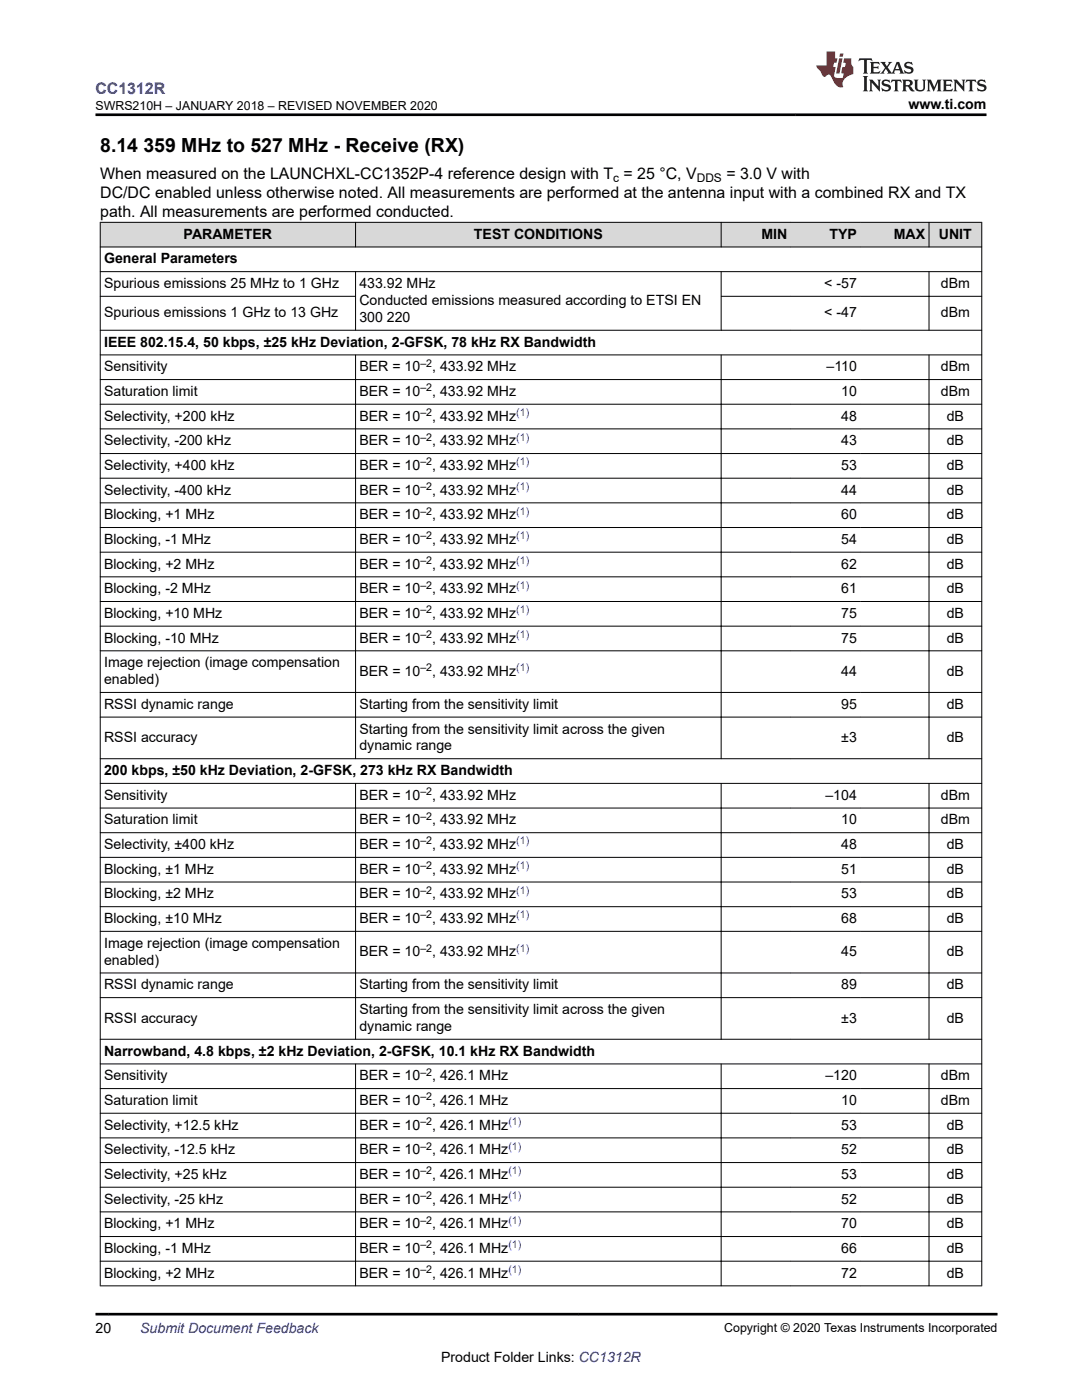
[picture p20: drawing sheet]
<svg xmlns="http://www.w3.org/2000/svg" width="216mm" height="279mm" viewBox="0 0 216 279" stroke-linecap="round" stroke-linejoin="round" font-family="sans-serif">
<defs><g id="words">
<text font-size="3.9" x="20" y="30.3">8.14 359 MHz to 527 MHz - Receive (RX)</text>
<text font-size="3.2" fill="#00f" x="19" y="18.7">CC1312R</text>
<g font-size="3.2">
<text x="20" y="35.7">When measured on the LAUNCHXL-CC1352P-4 reference design with T = 25 °C, V</text>
<text x="144.9" y="35.7">= 3.0 V with</text>
<text x="20" y="39.5">DC/DC enabled unless otherwise noted. All measurements are performed at the antenna input with a combined RX and TX</text>
<text x="20" y="43.3">path. All measurements are performed conducted.</text>
</g>
<g font-size="2.8">
<text x="181.3" y="21.8">www.ti.com</text>
<text x="36.6" y="47.6">PARAMETER</text>
<text x="94.6" y="47.6">TEST CONDITIONS</text>
<text x="151.9" y="47.6">MIN</text>
<text x="165.5" y="47.6">TYP</text>
<text x="178.3" y="47.6">MAX</text>
<text x="187.3" y="47.6">UNIT</text>
<text x="20.8" y="52.6">General Parameters</text>
<text x="20.8" y="57.5">Spurious emissions 25 MHz to 1 GHz</text>
<text x="71.7" y="57.5">433.92 MHz</text>
<text x="164.5" y="57.5">&lt; -57</text>
<text x="187.7" y="57.5">dBm</text>
<text x="20.8" y="63.3">Spurious emissions 1 GHz to 13 GHz</text>
<text x="71.7" y="60.9">Conducted emissions measured according to ETSI EN</text>
<text x="71.7" y="64.3">300 220</text>
<text x="164.5" y="63.3">&lt; -47</text>
<text x="187.7" y="63.3">dBm</text>
<text x="20.8" y="69.2">IEEE 802.15.4, 50 kbps, ±25 kHz Deviation, 2-GFSK, 78 kHz RX Bandwidth</text>
<text x="20.8" y="74.1">Sensitivity</text>
<text x="71.7" y="74.1">BER = 10</text>
<text x="86.2" y="74.1">, 433.92 MHz</text>
<text x="164.9" y="74.1">–110</text>
<text x="187.7" y="74.1">dBm</text>
<text x="20.8" y="79">Saturation limit</text>
<text x="20.8" y="83.9">Selectivity, +200 kHz</text>
<text x="71.7" y="79">BER = 10</text>
<text x="71.7" y="83.9">BER = 10</text>
<text x="86.2" y="79">, 433.92 MHz</text>
<text x="86.2" y="83.9">, 433.92 MHz</text>
<text x="167.8" y="79">10</text>
<text x="167.8" y="83.9">48</text>
<text x="187.7" y="79">dBm</text>
<text x="188.9" y="83.9">dB</text>
<text x="20.8" y="88.9">Selectivity, -200 kHz</text>
<text x="71.7" y="88.9">BER = 10</text>
<text x="86.2" y="88.9">, 433.92 MHz</text>
<text x="167.8" y="88.9">43</text>
<text x="188.9" y="88.9">dB</text>
<text x="20.8" y="93.8">Selectivity, +400 kHz</text>
<text x="71.7" y="93.8">BER = 10</text>
<text x="86.2" y="93.8">, 433.92 MHz</text>
<text x="167.8" y="93.8">53</text>
<text x="188.9" y="93.8">dB</text>
<text x="20.8" y="98.7">Selectivity, -400 kHz</text>
<text x="71.7" y="98.7">BER = 10</text>
<text x="86.2" y="98.7">, 433.92 MHz</text>
<text x="167.8" y="98.7">44</text>
<text x="188.9" y="98.7">dB</text>
<text x="20.8" y="103.6">Blocking, +1 MHz</text>
<text x="71.7" y="103.6">BER = 10</text>
<text x="86.2" y="103.6">, 433.92 MHz</text>
<text x="167.8" y="103.6">60</text>
<text x="188.9" y="103.6">dB</text>
<text x="20.8" y="108.6">Blocking, -1 MHz</text>
<text x="20.8" y="113.5">Blocking, +2 MHz</text>
<text x="71.7" y="108.6">BER = 10</text>
<text x="71.7" y="113.5">BER = 10</text>
<text x="86.2" y="108.6">, 433.92 MHz</text>
<text x="86.2" y="113.5">, 433.92 MHz</text>
<text x="167.8" y="108.6">54</text>
<text x="167.8" y="113.5">62</text>
<text x="188.9" y="108.6">dB</text>
<text x="188.9" y="113.5">dB</text>
<text x="20.8" y="118.4">Blocking, -2 MHz</text>
<text x="71.7" y="118.4">BER = 10</text>
<text x="86.2" y="118.4">, 433.92 MHz</text>
<text x="167.8" y="118.4">61</text>
<text x="188.9" y="118.4">dB</text>
<text x="20.8" y="123.3">Blocking, +10 MHz</text>
<text x="71.7" y="123.3">BER = 10</text>
<text x="86.2" y="123.3">, 433.92 MHz</text>
<text x="167.8" y="123.3">75</text>
<text x="188.9" y="123.3">dB</text>
<text x="20.8" y="128.2">Blocking, -10 MHz</text>
<text x="71.7" y="128.2">BER = 10</text>
<text x="86.2" y="128.2">, 433.92 MHz</text>
<text x="167.8" y="128.2">75</text>
<text x="188.9" y="128.2">dB</text>
<text x="20.8" y="133.2">Image rejection (image compensation</text>
<text x="20.8" y="136.5">enabled)</text>
<text x="71.7" y="134.9">BER = 10</text>
<text x="86.2" y="134.9">, 433.92 MHz</text>
<text x="167.8" y="134.9">44</text>
<text x="188.9" y="134.9">dB</text>
<text x="20.8" y="141.5">RSSI dynamic range</text>
<text x="71.7" y="141.5">Starting from the sensitivity limit</text>
<text x="167.8" y="141.5">95</text>
<text x="188.9" y="141.5">dB</text>
<text x="20.8" y="148.1">RSSI accuracy</text>
<text x="71.7" y="146.4">Starting from the sensitivity limit across the given</text>
<text x="71.7" y="149.8">dynamic range</text>
<text x="167.9" y="148.1">±3</text>
<text x="188.9" y="148.1">dB</text>
<text x="20.8" y="154.7">200 kbps, ±50 kHz Deviation, 2-GFSK, 273 kHz RX Bandwidth</text>
<text x="20.8" y="159.6">Sensitivity</text>
<text x="71.7" y="159.6">BER = 10</text>
<text x="86.2" y="159.6">, 433.92 MHz</text>
<text x="164.7" y="159.6">–104</text>
<text x="187.7" y="159.6">dBm</text>
<text x="20.8" y="164.5">Saturation limit</text>
<text x="71.7" y="164.5">BER = 10</text>
<text x="86.2" y="164.5">, 433.92 MHz</text>
<text x="167.8" y="164.5">10</text>
<text x="187.7" y="164.5">dBm</text>
<text x="20.8" y="169.5">Selectivity, ±400 kHz</text>
<text x="71.7" y="169.5">BER = 10</text>
<text x="86.2" y="169.5">, 433.92 MHz</text>
<text x="167.8" y="169.5">48</text>
<text x="188.9" y="169.5">dB</text>
<text x="20.8" y="174.4">Blocking, ±1 MHz</text>
<text x="20.8" y="179.3">Blocking, ±2 MHz</text>
<text x="71.7" y="174.4">BER = 10</text>
<text x="71.7" y="179.3">BER = 10</text>
<text x="86.2" y="174.4">, 433.92 MHz</text>
<text x="86.2" y="179.3">, 433.92 MHz</text>
<text x="167.8" y="174.4">51</text>
<text x="167.8" y="179.3">53</text>
<text x="188.9" y="174.4">dB</text>
<text x="188.9" y="179.3">dB</text>
<text x="20.8" y="184.2">Blocking, ±10 MHz</text>
<text x="71.7" y="184.2">BER = 10</text>
<text x="86.2" y="184.2">, 433.92 MHz</text>
<text x="167.8" y="184.2">68</text>
<text x="188.9" y="184.2">dB</text>
<text x="20.8" y="189.1">Image rejection (image compensation</text>
<text x="71.7" y="190.8">BER = 10</text>
<text x="86.2" y="190.8">, 433.92 MHz</text>
<text x="167.8" y="190.8">45</text>
<text x="188.9" y="190.8">dB</text>
<text x="20.8" y="192.5">enabled)</text>
<text x="20.8" y="197.5">RSSI dynamic range</text>
<text x="71.7" y="197.5">Starting from the sensitivity limit</text>
<text x="167.8" y="197.5">89</text>
<text x="188.9" y="197.5">dB</text>
<text x="71.7" y="202.4">Starting from the sensitivity limit across the given</text>
<text x="20.8" y="204.1">RSSI accuracy</text>
<text x="71.7" y="205.8">dynamic range</text>
<text x="167.9" y="204.1">±3</text>
<text x="188.9" y="204.1">dB</text>
<text x="20.8" y="210.7">Narrowband, 4.8 kbps, ±2 kHz Deviation, 2-GFSK, 10.1 kHz RX Bandwidth</text>
<text x="20.8" y="215.6">Sensitivity</text>
<text x="71.7" y="215.6">BER = 10</text>
<text x="86.2" y="215.6">, 426.1 MHz</text>
<text x="164.7" y="215.6">–120</text>
<text x="187.7" y="215.6">dBm</text>
<text x="20.8" y="220.5">Saturation limit</text>
<text x="71.7" y="220.5">BER = 10</text>
<text x="86.2" y="220.5">, 426.1 MHz</text>
<text x="167.8" y="220.5">10</text>
<text x="187.7" y="220.5">dBm</text>
<text x="20.8" y="225.4">Selectivity, +12.5 kHz</text>
<text x="71.7" y="225.4">BER = 10</text>
<text x="86.2" y="225.4">, 426.1 MHz</text>
<text x="167.8" y="225.4">53</text>
<text x="188.9" y="225.4">dB</text>
<text x="20.8" y="230.4">Selectivity, -12.5 kHz</text>
<text x="71.7" y="230.4">BER = 10</text>
<text x="86.2" y="230.4">, 426.1 MHz</text>
<text x="167.8" y="230.4">52</text>
<text x="188.9" y="230.4">dB</text>
<text x="20.8" y="235.3">Selectivity, +25 kHz</text>
<text x="71.7" y="235.3">BER = 10</text>
<text x="86.2" y="235.3">, 426.1 MHz</text>
<text x="167.8" y="235.3">53</text>
<text x="188.9" y="235.3">dB</text>
<text x="20.8" y="240.2">Selectivity, -25 kHz</text>
<text x="20.8" y="245.1">Blocking, +1 MHz</text>
<text x="71.7" y="240.2">BER = 10</text>
<text x="71.7" y="245.1">BER = 10</text>
<text x="86.2" y="240.2">, 426.1 MHz</text>
<text x="86.2" y="245.1">, 426.1 MHz</text>
<text x="167.8" y="240.2">52</text>
<text x="167.8" y="245.1">70</text>
<text x="188.9" y="240.2">dB</text>
<text x="188.9" y="245.1">dB</text>
<text x="20.8" y="250.1">Blocking, -1 MHz</text>
<text x="71.7" y="250.1">BER = 10</text>
<text x="86.2" y="250.1">, 426.1 MHz</text>
<text x="167.8" y="250.1">66</text>
<text x="188.9" y="250.1">dB</text>
<text x="20.8" y="255">Blocking, +2 MHz</text>
<text x="71.7" y="255">BER = 10</text>
<text x="86.2" y="255">, 426.1 MHz</text>
<text x="167.8" y="255">72</text>
<text x="188.9" y="255">dB</text>
<text x="19" y="266.1">20</text>
<text x="88" y="271.7">Product Folder Links: CC1312R</text>
</g>
<text font-size="2.8" fill="#00f" x="28" y="266.1">Submit Document Feedback</text>
<g font-size="2.5">
<text x="19.1" y="21.9">SWRS210H – JANUARY 2018 – REVISED NOVEMBER 2020</text>
<text x="144.5" y="265.8">Copyright © 2020 Texas Instruments Incorporated</text>
</g>
<g font-size="2.4">
<text x="122.4" y="36.3">c</text>
<text x="139" y="36.3">DDS</text>
</g>
<g font-size="2.1">
<text x="83.9" y="73.2">–2</text>
<text x="83.9" y="78.1">–2</text>
<text x="83.9" y="83">–2</text>
<text x="83.9" y="87.9">–2</text>
<text x="83.9" y="92.8">–2</text>
<text x="83.9" y="97.8">–2</text>
<text x="83.9" y="102.7">–2</text>
<text x="83.9" y="107.6">–2</text>
<text x="83.9" y="112.5">–2</text>
<text x="83.9" y="117.5">–2</text>
<text x="83.9" y="122.4">–2</text>
<text x="83.9" y="127.3">–2</text>
<text x="83.9" y="133.9">–2</text>
<text x="83.9" y="158.7">–2</text>
<text x="83.9" y="163.6">–2</text>
<text x="83.9" y="173.4">–2</text>
<text x="83.9" y="168.5">–2</text>
<text x="83.9" y="178.4">–2</text>
<text x="83.9" y="183.3">–2</text>
<text x="83.9" y="189.9">–2</text>
<text x="83.9" y="214.7">–2</text>
<text x="83.9" y="219.6">–2</text>
<text x="83.9" y="224.5">–2</text>
<text x="83.9" y="229.4">–2</text>
<text x="83.9" y="239.3">–2</text>
<text x="83.9" y="234.3">–2</text>
<text x="83.9" y="244.2">–2</text>
<text x="83.9" y="249.1">–2</text>
<text x="83.9" y="254">–2</text>
</g>
<g font-size="2.1" fill="#00f">
<text x="103" y="83">(1)</text>
<text x="103" y="87.9">(1)</text>
<text x="103" y="92.8">(1)</text>
<text x="103" y="97.8">(1)</text>
<text x="103" y="102.7">(1)</text>
<text x="103" y="107.6">(1)</text>
<text x="103" y="112.5">(1)</text>
<text x="103" y="117.5">(1)</text>
<text x="103" y="122.4">(1)</text>
<text x="103" y="127.3">(1)</text>
<text x="103" y="133.9">(1)</text>
<text x="103" y="168.5">(1)</text>
<text x="103" y="173.4">(1)</text>
<text x="103" y="178.4">(1)</text>
<text x="103" y="183.3">(1)</text>
<text x="103" y="189.9">(1)</text>
<text x="101.4" y="224.5">(1)</text>
<text x="101.4" y="229.4">(1)</text>
<text x="101.4" y="234.3">(1)</text>
<text x="101.4" y="239.3">(1)</text>
<text x="101.4" y="244.2">(1)</text>
<text x="101.4" y="249.1">(1)</text>
<text x="101.4" y="254">(1)</text>
</g>
</g></defs>
<g fill="#d8d8d8">
<path d="M20 44.4h175.9v4.9h-175.9z" fill-rule="evenodd"/>
<path d="M20.1 44.4h50.8v4.8h-50.8z" fill-rule="evenodd"/>
<path d="M71 44.4h72.8v4.8h-72.8z" fill-rule="evenodd"/>
<path d="M144 44.4h13.8v4.8h-13.8z" fill-rule="evenodd"/>
<path d="M157.8 44.4h13.9v4.8h-13.9z" fill-rule="evenodd"/>
<path d="M171.7 44.4h13.6v4.8h-13.6z" fill-rule="evenodd"/>
<path d="M185.4 44.4h10.4v4.8h-10.4z" fill-rule="evenodd"/>
</g>
<g fill="none" stroke="#000" stroke-width=".2">
<path d="M19.9 44.4h176.1M19.9 49.3h176.1M19.9 54.2h176.1M19.9 59.1h51.1M20 44.3v212.4M70.9 44.3v5.1M70.9 54.2v11.8M143.8 59.1h52.2M143.9 44.3v5.1M143.9 54.2v11.8M185.4 44.3v5.1M185.4 54.2v11.8"/>
<path d="M195.9 44.3v212.4M19.9 65.9h176.1M19.9 70.8h176.1M19.9 75.8h176.1M70.9 70.8v80.7M143.9 70.8v80.7M185.4 70.8v80.7M19.9 80.7h176.1M19.9 85.6h176.1M19.9 90.5h176.1M19.9 95.4h176.1M19.9 100.4h176.1"/>
<path d="M19.9 105.3h176.1M19.9 110.2h176.1M19.9 115.1h176.1M19.9 120h176.1M19.9 125h176.1M19.9 129.9h176.1M19.9 138.2h176.1M19.9 143.1h176.1M19.9 151.4h176.1M19.9 156.3h176.1M70.9 156.3v51.2M143.9 156.3v51.2"/>
<path d="M185.4 156.3v51.2M19.9 161.3h176.1M19.9 166.2h176.1M19.9 171.1h176.1M19.9 176h176.1M19.9 180.9h176.1M19.9 185.9h176.1M19.9 194.2h176.1M19.9 199.1h176.1M19.9 207.4h176.1M19.9 212.3h176.1M19.9 217.2h176.1"/>
<path d="M70.9 212.3v44.4M143.9 212.3v44.4M185.4 212.3v44.4M19.9 222.2h176.1M19.9 227.1h176.1M19.9 232h176.1M19.9 236.9h176.1M19.9 241.9h176.1M19.9 246.8h176.1M19.9 251.7h176.1M19.9 256.6h176.1"/>
</g>
<path d="M171.5 11.6l-.2 .6 .5-.2h.6v.1v2.2l-.2 .4h1l-.2-.4v-2.2v-.1h.5l.6 .2-.2-.6zM173.6 12.4l.2 .3v1.6l-.2 .4h1.9l.1-.6a1.08 1.08 0 0 1-1.3 .2v-.7h.6l.4 .2v-.7l-.4 .2h-.6v-.5l.2-.2a1 1 0 0 1 1 .3l-.1-.5zM175.7 12.4l.9 1.1-1 1.2h.9l-.2-.2 .5-.8 .4 .8-.2 .2h1.6l-.2-.2 .2-.5h.9l.1 .5-.1 .2h.9l-.2-.4-.8-1.9h-.5l-.9 2.1-.9-1.1 .9-1h-.8l.2 .2-.4 .6-.4-.6 .2-.2zM179 12.8l.4 1h-.7zM180.7 12.5a.65 .65 0 0 0-.2 .7 .65 .65 0 0 0 .6 .5l.6 .1 .1 .3a.79 .79 0 0 1-.7 .4 .79 .79 0 0 1-.7-.5l.1 .7 .2-.1a.93 .93 0 0 0 1.1 0 .93 .93 0 0 0 .4-.9 1.46 1.46 0 0 0-1.2-.6l-.1-.3a1.09 1.09 0 0 1 1.2 .2l-.2-.6-.1 .1-.5-.2zM172.2 15.2l.2 .4v2.2l-.2 .4h1l-.2-.4v-2.2l.2-.4zM173.4 15.9l.2 .4v1.5l-.2 .4h.8l-.3-.4 .1-1.3 1.6 1.8v-2l.2-.4h-.7l.1 .2 .1 1.1-1.2-1.3zM176.2 16a.65 .65 0 0 0-.2 .8 .65 .65 0 0 0 .6 .4l.6 .2 .1 .2a.79 .79 0 0 1-.7 .4 .79 .79 0 0 1-.7-.5l.1 .7 .2-.1a.93 .93 0 0 0 1.1 .1 .93 .93 0 0 0 .4-1 1.46 1.46 0 0 0-1.2-.5l-.1-.4a1.09 1.09 0 0 1 1.2 .2l-.1-.6-.2 .1-.5-.1zM177.9 15.9l-.1 .6a.63 .63 0 0 1 .8-.3v1.6l-.3 .4h1l-.2-.4v-1.6a.66 .66 0 0 1 .8 .3l-.1-.6zM180 15.9l.2 .4v1.5l-.2 .4h1l-.2-.2-.1-.7h.5l.1 .2a.79 .79 0 0 0 1.2 .6l-1-.9a.61 .61 0 0 0 .6-.6 .61 .61 0 0 0-.5-.7zM180.8 16.2h.1a.47 .47 0 0 1 .5 .1 .47 .47 0 0 1 .1 .5l-.1 .1-.7 .1zM182.3 15.9l.2 .2a2.27 2.27 0 0 0 .4 2 1.04 1.04 0 0 0 1.7-.7v-1.3l.2-.2h-.8l.2 .4v1.1a.6 .6 0 0 1-.6 .6 .6 .6 0 0 1-.6-.6v-1.1l.3-.4zM184.9 15.9l.2 .4v1.5l-.2 .4h.8l-.3-.4v-1.4l.9 1.9 .9-1.9v1.4l-.3 .4h1l-.2-.4v-1.5l.2-.4h-.8l-.7 1.5-.6-1.5zM188.1 15.9l.2 .4v1.5l-.2 .4h1.9l.1-.6a1.09 1.09 0 0 1-1.3 .2v-.7h.6l.4 .2v-.6l-.4 .2h-.6v-.6l.2-.1a1.01 1.01 0 0 1 1 .3l-.1-.6zM190.2 15.9l.3 .4v1.5l-.3 .4h.8l-.2-.4v-1.3l1.6 1.8v-2l.2-.4h-.7l.2 .2v1.1l-1.2-1.3zM192.8 15.9l-.1 .6a.63 .63 0 0 1 .8-.3v1.6l-.3 .4h1l-.2-.4v-1.6a.66 .66 0 0 1 .8 .3l-.1-.6zM195.2 16a.65 .65 0 0 0-.2 .8 .65 .65 0 0 0 .6 .4l.6 .2 .2 .2a.79 .79 0 0 1-.7 .4 .79 .79 0 0 1-.7-.5l.1 .7 .2-.1a.93 .93 0 0 0 1 .1 .93 .93 0 0 0 .5-1 1.46 1.46 0 0 0-1.3-.5v-.4a1.09 1.09 0 0 1 1.2 .2l-.2-.6-.2 .1-.5-.1z" fill="#231f20"/>
<path d="M164.9 10.3v2.7h-2l.1 .4 .8 1a.95 .95 0 0 0 1 .9 .59 .59 0 0 1 .5-.4 .59 .59 0 0 1 .5 .3l.4 .8a1.59 1.59 0 0 0 2.1 1.4 1.61 1.61 0 0 1 1-2.3l1-.3-.1-1.5a1.59 1.59 0 0 1-.3-1.7h-1.5l-.2 .9h.6l-.2 .9h-.5l-.2 .9v.3l.4 .1-.1 .9h-.7a.73 .73 0 0 1-1-.7l.3-1.5h-.5l.1-.9h.5l.2-.9h-.5v-1.3zM167.4 11.6l-.6 3.1h.7l.6-3.1zM167.6 10.7l-.1 .6h.7l.1-.6z" fill="#ed1c24"/>
<path d="M19 22.9h177.8M19 262.3h180" fill="none" stroke="#000" stroke-width=".53"/>
<use href="#words"/>
</svg>
